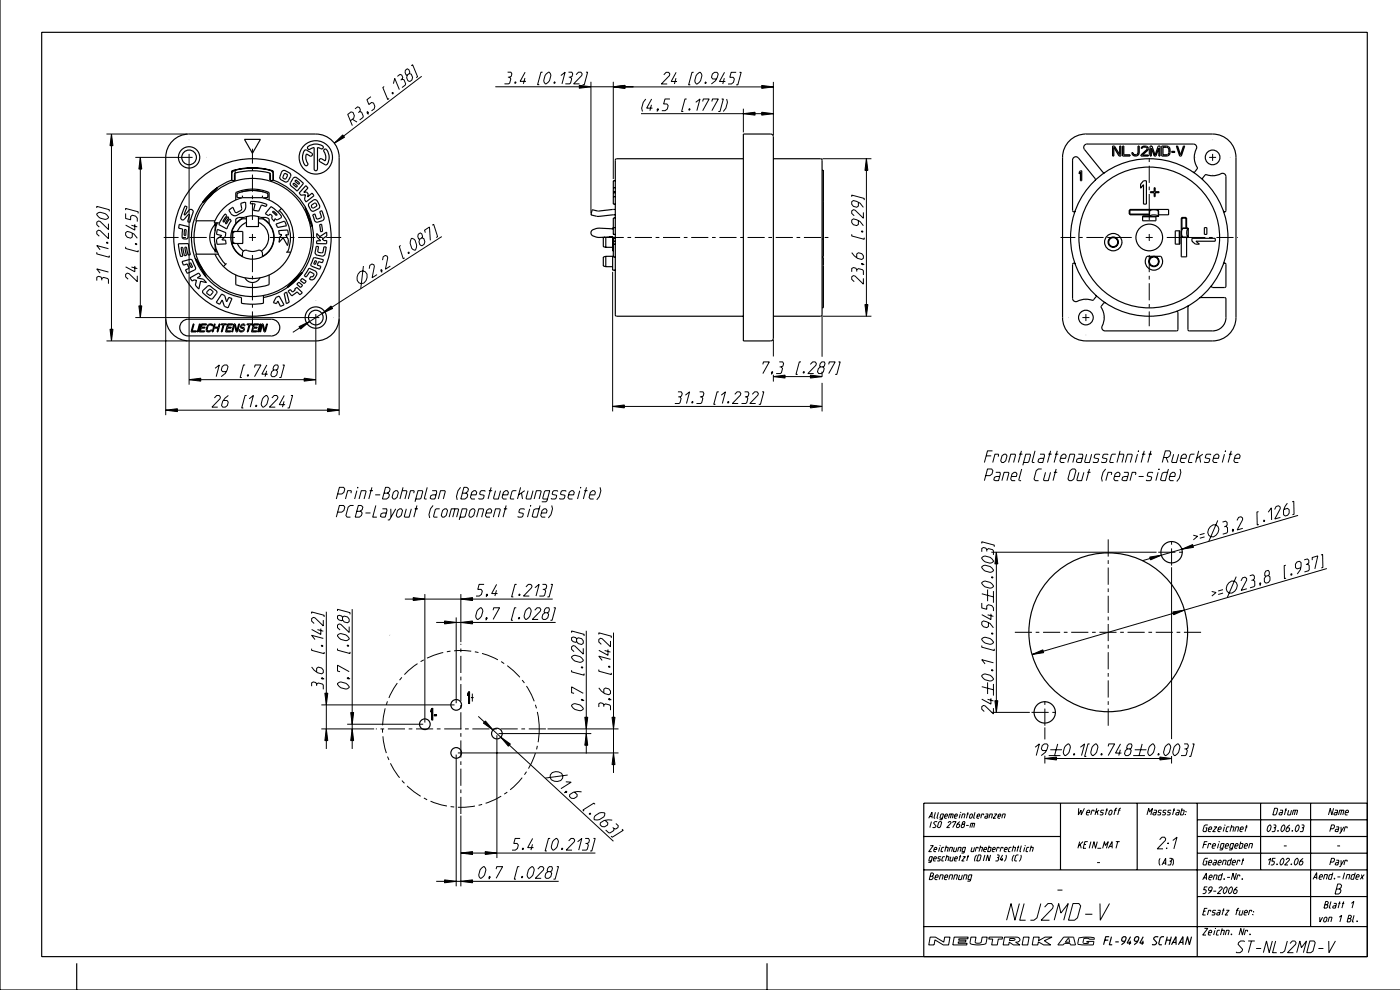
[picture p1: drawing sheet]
<svg xmlns="http://www.w3.org/2000/svg" width="420mm" height="297mm" viewBox="0 0 420 297" stroke-linecap="round" stroke-linejoin="round" font-family="sans-serif">
<g fill="none" stroke="#000" stroke-width=".35">
<path d="M0 0v296.7h419.9M12.5 9.7h397.5v277h-397.5zM52.1 41.9a7 7 0 0 1 4.6-1.7h38a7 7 0 0 1 7 7v48a7 7 0 0 1-7 7h-38a7 7 0 0 1-7-7v-48a7 7 0 0 1 2.4-5.3zM65.2 56.2l-2 2.5-2.5 2M65.3 56.2l-2.5 2-2.1 2.5M65.3 56.2l-4.6 4.5M69.4 54a18.3 18.3 0 0 0-11.9 18.7 18.3 18.3 0 0 0 14.9 16.5v1.7l2.7 .3 2.3-.1 1.6-.2v-2.3M70.4 51.1a1.2 1.2 0 0 0-.9 1.1v1.9h.8v-1.9l.3-.4M70.4 51.1a20 20 0 0 1 11 .1l.4 .6 .1 2.3h-.8l-.1-2.2-1.6-.4-4.4-.3-4.4 .6M70.4 51.1l.2 .7M70.5 53.7l-.2 .1M70.5 51.9v2.3"/>
<path d="M70.7 59.9v-2.2a12.7 12.7 0 0 1 10 0v2.2M71.1 58.3v.9l1.3 .1M71.1 58.1v.1M71.1 58.1h.1M71.2 58l-.1 .1M71.2 57.9v.1M71.3 57.9h-.1M71.3 57.9h.1M71.4 57.9a12.3 12.3 0 0 1 8.6 0M71.4 57.9l-.3 .3M71.4 57.9h-.1M72.7 59.2a12.3 12.3 0 0 0-8.5 7.6h1.4"/>
<path d="M72.7 58.6v.6M72.7 59.2h6M73.3 41.8h4.8l-2.4 4.1zM78.3 57.3l-3.1-.2-2.8 .4M78.7 57.4l.3 .1M78.7 59.2a12.3 12.3 0 0 1 6.4 19.9 12.3 12.3 0 0 1-20.6-2.9M78.7 58.6v.6M80 57.9l.3 .2M80 57.9h.1M80.1 57.9h.1M80.1 57.9l.2 .2M80.3 58.1h.1"/>
<path d="M80.3 58.3v.9l-1.3 .1M80.9 53.7l.2 .1M80.9 51.9v2.1M81.9 54v-2.8a20.9 20.9 0 0 0-12.5 0l.1 2.9M81.9 54a18.3 18.3 0 0 1 12 18.7 18.3 18.3 0 0 1-14.9 16.5M84.5 51.4l.4-.3h.6a1.82 1.82 0 0 1 1.7 1.6l-.7 1.4a1.66 1.66 0 0 1-2.4-.4l-.2-.6zM85.3 52.1l.4-.1 .5 .5-.4 .9-.3 .3-.7-.6zM88 53.3l.9-.1 2.1 1.8-1.9 2.3-2-1.9v-.7zM88.1 54.8l1.1 .9-.3 .4-1.1-.8zM88.7 53.9l1.2 1-.3 .4-1.2-1zM91.3 45l.5-.1 1.6 1a.5 .5 0 0 1 .2 .6 .5 .5 0 0 1-.7 .2l-1-.6a3.4 3.4 0 0 0 .4 3.1l-.2 .4-.4 .1a3.7 3.7 0 0 1-.4-4.7zM91.7 55.6l.7 .8-1.3 1.2h.9l.3 .3 .1 .2-.2 .9 1.4-1.1 .6 .8-2.4 1.8-.5-.7 .3-1.4-1.3 .1-.6-.6z"/>
<path d="M92.3 44a3.7 3.7 0 0 1 4.6 0v.4l-.5 .2-1.2-.4v6.5a.5 .5 0 0 1-.5 .5 .5 .5 0 0 1-.5-.5v-6.5l-1.5 .6-.4-.2zM97.3 44.7h.3a3.4 3.4 0 0 1 .3 4.7l-1.9-.9a.5 .5 0 0 1-.2-.7 .5 .5 0 0 1 .7-.2l1 .6a3.4 3.4 0 0 0-.4-3zM183.9 58.9h.6M183.9 57.7h.6M183.9 57.4h.6M183.9 56.3h.6M184.5 48l.1 46.6 .3 .2h38M184.5 54.2h-.6v7h.6M222.9 40.2h8.2a.8 .8 0 0 1 .8 .8v60.4a.8 .8 0 0 1-.8 .8h-8.2zM222.9 47.6h-38l-.4 .4M231.9 47.6h14.2l.4 .4M246.5 48v46.6l-.4 .2h-14.2"/>
<path d="M246.5 51.1h.4v25.8h-.4M321 41.9a7 7 0 0 1 4.6-1.7h38a7 7 0 0 1 7 7v48a7 7 0 0 1-7 7h-38a7 7 0 0 1-7-7v-48a7 7 0 0 1 2.4-5.3zM324 51.2h.4v3h-.4v-2.5l-.4 .4v-.5zM328.4 54.1v-.6l-5.2-6.4a1 1 0 0 0-1.6 .9v15.1l.4 .4 .4-.3M333.6 43.8h.6l1.5 2.5v-2.5h.4v3h-.5l-1.6-2.6v2.6h-.4zM336.6 43.8h.4v2.6h1.9v.4h-2.3zM341.2 43.8h.4v1.9a1.13 1.13 0 0 1-1.1 1.1 1.13 1.13 0 0 1-1.1-1.1h.3a.76 .76 0 0 0 .8 .7 .76 .76 0 0 0 .7-.7zM342.5 44a1.08 1.08 0 0 1 1.2-.2 1.08 1.08 0 0 1 .6 1.1l-1.7 1.5h1.8v.4h-2.3v-.4l1.8-1.5a.71 .71 0 0 0-.5-.9 .71 .71 0 0 0-.9 .5h-.3zM342.9 54.2h.9v7h-.9v-5.8l-.9 1v-1.2zM344.9 43.8h.5l1 2.6 .9-2.6h.6v3h-.4v-2.4l-.9 2.4h-.5l-.9-2.4v2.4h-.3zM346.1 56.3h.3v1.1h1.2v.3h-1.2v1.2h-.3v-1.2h-1.2v-.3h1.2zM348.4 43.8h1.8a1.82 1.82 0 0 1 .2 2.8l-2 .2z"/>
<path d="M348.7 44.2l1.6 .1 .2 .5-.2 1.4-1.6 .2zM351.4 45.4h.8v.3h-.8zM352.7 43.8h.4l.9 2.6 .9-2.6h.3l-1 3h-.5zM357.8 51.6l.5-.1 .7-1.2a5.6 5.6 0 0 1-.3-5.7 1 1 0 0 0-.8-1.4h-31.9a1 1 0 0 0-.9 .5 1 1 0 0 0 .1 1.1l5.5 6.8 .6 .1M360.7 53.9l-.1-.4 .9-1.1a7.1 7.1 0 0 0 5.1-.5 1 1 0 0 1 1 1v10.2l-.4 .4-.4-.3M53.5 73.1l3-.1 .6 3.3-.7 .1-.5-2.3h-.5l.5 2.4-.6 .2-.5-2.6-.5 .1 .5 2.6-.7 .1zM53.7 67.2l3 .8-.3 3.3-.6 .3-.9-.1a1.75 1.75 0 0 1-.2-1.9l.1-1-1.2-.2zM54.6 78.4l2.8-.6 1.2 2.3v.5l-2.4 1.3-.6-1 1.1-.5-.6-1.3-1.1 .4zM55.3 68.7l.5 .1-.1 1.8-.5-.1zM56.7 78.9l.5-.1 .6 1.2-.5 .2zM56.9 66.6l1-2.9a.72 .72 0 0 0-.3-.9 .72 .72 0 0 0-.9 .2l-1.2 1.4h-.2l.8-2.4-.6-.3-1.3 3.4a.6 .6 0 0 0 .3 .7 .6 .6 0 0 0 .8-.1l1.1-1.4h.4l-.5 2.1 .6 .2M58.5 77.4l3.2 5.6"/>
<path d="M58.5 77.4l1.9 2.6 1.3 2.9M58.9 66.2a17.5 17.5 0 0 0 0 10M64.4 75l.2 .2M64.5 66.2h-5.8a17.7 17.7 0 0 1 27.3-9.4 17.7 17.7 0 0 1 0 28.8 17.7 17.7 0 0 1-27.3-9.4h6.8M64.5 73l.1 2.2M64.5 66.8v.5M64.5 75.1v.6M64.6 67.2a5.6 5.6 0 0 0-.2 7.8M64.6 75.2h.1M64.6 67.2l.3 .3M64.6 67.2l-.1 2.1M64.6 67.1v.1"/>
<path d="M64.6 75.2l.6 .4M64.6 67.1h.1M64.9 74.8l-.3 .4M65 66.8l-.4 .3M65.2 68.7l2.5 1-.1 1.1-1.1 1.1 1.1 .1 .2 1.1-2.7 .1-.2-1.5 1.6-1.1-1.6-.4zM65.2 66.8a11.4 11.4 0 0 0 2.4 12.4M65.2 75.6h.1M67.6 64.1l.4 .5-1.2 1.8 .3 .2 1.2-1.7 .3 .4-1.1 1.6 .4 .2 1-1.5 .4 .5-1.3 2.5-2.4-1.3 .8-1.7zM67.9 78.9l-.9 1M68.6 63l1.2-.9 .8 1.5a1.48 1.48 0 0 0 1.5-.5l.4-.5-.3-1.6 1.4-.4 .1 1.3-.2 .9-.6 .7-.8 .4a2.09 2.09 0 0 1-2.6 .4zM69.5 69.4h3.3v3.6h-3.3M69.6 73l.9 1.9 1 1.1 1.2 .8"/>
<path d="M70.3 69.4l-.5 .2-.2 .6v2.2l.3 .4 .4 .2M70.6 69.4l-.6 .2-.2 .6v2.2l.3 .4 .5 .2M70.7 67v-1.4l.9-.4h1.6a6.5 6.5 0 0 1 5 0h1.6l.9 .4v1.4M71.2 73l.7 1.2 1.1 1M72.4 65.6h1.5M72.5 65.2v.3a6.5 6.5 0 0 0-1.8 9.8 6.5 6.5 0 0 0 10 0 6.5 6.5 0 0 0-1.8-9.8v-.3M72.6 65.6a6.4 6.4 0 0 0-3 3.8M72.7 76.9l.1-1.4 .8-.5a6.4 6.4 0 0 0 4.3 0l.7 .6 .1 1.3M73.9 66.7l-1.4 .8-1.3 1.9M73.9 64.9v3h3.6v-3M75.1 60.4h.4a10.8 10.8 0 0 1 4.6 .9l-.4 .6-1.3-.5-.8 1.9-1.6-.2 .5-2h-1.4zM77.5 65.6h1.5"/>
<path d="M77.5 66.7a4.9 4.9 0 0 1 .9 8.5M78.8 65.6a6.4 6.4 0 0 1-.1 11.2M81.3 61.9l1.8 1.4 1.3 1.5-.2 .5-.9 .5h-.5l-.3-.3-.3 .8-.7-.8 .1-.8-.2-.2-.4-.3-.5 .4-1-.6zM81.7 63.5l.3-.2 1.1 1-.3 .3zM82.7 67.2l2.6-.9 .6 1.4-2.7 .5zM83.5 69.1l2.8-.2 .2 1.5h-.8l.8 1.4-.3 1.8-1.3-2.3-1.2 1.3v-.3a2.23 2.23 0 0 1 .8-1.9l-.8-.2zM83.8 63.1a11.4 11.4 0 0 1 2.4 12.5M84.4 62.5l-.9 .9M85.8 75.6h1.4M91.5 62l2.2 6-1.4-2.9zM92.6 61l1.4-1a1.01 1.01 0 0 1 1.5 .9l.4 .8-.2 .7-1.9 .9a2.04 2.04 0 0 1-1.3-1.7zM93.6 61.4l.8-.5 .6 .6-.2 .4-.9 .4-.5-.5z"/>
<path d="M93.8 64.4l.6-.3 .7 1.5 1-.3 .3-.4-.5-1.5 .6-.3 .7 2.5-.6 .5-1.8 .5-.4-.4zM94 77.3l.4-.1 2.6 .6-.3 .9-1.2-.3-.4 1 1.1 .4-.3 .9-2.7-1.1zM94.5 78.1l.4 .1-.4 1-.4-.1zM94.8 73.8l.7 .1-.2 1.6 1.1 .3 .5-.3 .2-1.5h.7l-.4 2.1-.2 .5-.7 .1-1.8-.5-.2-.6zM95 70l.9 .9 2-1.3 .1 1.1-1.3 .9 .5 .5h.8l-.1 1-3-.1 .1-.8 1.2-.1-1.2-1.1zM95.8 67.3l.6-.1 .3 2.2-.6 .1zM178.9 68.5l-1.1 .3a1.01 1.01 0 0 0-.6 1 1.01 1.01 0 0 0 .6 .9l1.1 .4M178.9 71.1h.1M178.9 68.4l4.7 .2M178.9 68.4v.1M181.4 71.1l-.5 .1v2.7l.8 .2M181.7 76.8l-.8 .2v2.7l.8 .2"/>
<path d="M181.7 71.1v3M181.7 76.8v3.1M181.7 79.9h2M181.7 76.8h2.2M181.7 74.1h2M182.6 71h1.2M183.5 71h.1M183.6 71l-4.7 .1M183.6 68.6h.1M183.6 71h.2M183.6 71h.1M183.6 71l.3 .4"/>
<path d="M183.6 68.5h.2M183.6 68.5h.1M183.7 71.1v4.1h.2M183.7 76.8v4.2h.8M183.8 71l.1 .4M183.8 68.5l-.2 .1M183.9 68.3l-.3 .2M183.9 68.3l-.1 .2M183.9 68.2v.1M183.9 71.4v5.6l.6 .1M183.9 68.2h.1M183.9 73.2h.6"/>
<path d="M183.9 72.3h.6M183.9 71.4h.6M183.9 68.2h.6M184.5 62.8l-5.1 .5-1.8-.5-.4 1.6 2.2 .5 5.1-.5M184.5 65.3l-.6 .1v4.9h.6M246.5 77.2h.4v15h-.4M246.5 71.6h.4M322.4 79.1l-.4-.3-.4 .4v10.2a1 1 0 0 0 1.5 .9 6.9 6.9 0 0 1 4.7-.3l.9-1.1-.2-.4M342.6 65h4M343.9 76.8h4.2a2.6 2.6 0 0 1-.3 3.5 2.6 2.6 0 0 1-3.5 0 2.6 2.6 0 0 1-.4-3.5zM344.6 64.8h-2v1.4h4v-1.3M344.6 63.3v1.5"/>
<path d="M344.6 64.8v.1M344.6 64.9h2.8M344.7 63.3h-.1M344.7 64.8h.1M344.7 63.2v.1M344.7 63.2l1.3-.4 1.3 .4M344.7 63.2v1.6M344.7 63h-6.1v1.2h6M344.8 62.8h-6v1.6h5.8M344.8 62.8v.1M344.8 62.8h2.5M344.8 62.8l-.2 .5"/>
<path d="M347.2 62.8l.2 .5M347.3 62.8h3.1v1.6h-3M347.3 62.8v.1M347.3 62.8h-.1M347.3 63.2v1.6l-.6-.3-.8-.1-1.3 .5M347.3 64.8l.1 .1M347.3 63.2l.1 .1M347.4 64.8v.1M347.4 63.3v1.5M352.4 69.2h1.4v4h-1.4zM353.6 69.2v4M354.2 68.5v2.5"/>
<path d="M354.2 71h.2M354.2 68.5h.2M354.2 71v6h1.6v-5.8M354.2 71l.5 .2M354.7 68.5l-.4 1.3 .4 1.3M354.7 71.1h1.5M354.7 68.5h1.5M354.7 71.1h.1M354.7 68.4l-.5 .1M354.7 71.2h1.6M354.7 68.4h1.6M354.7 68.4h.1"/>
<path d="M355.6 68.4v-3.2h-1.2v3.3M355.8 68.4v-3h-1.6v3.1M356.2 68.5l-.3 1.3 .3 1.3M356.3 71.1v.1M356.3 68.4h.1M356.3 71.2h.1M356.3 68.4v2.8M357.4 71.4h7v.9h-5.8l1 .9h-1.1l-1.1-.9zM361.1 68.2h.8v2.1h-.8zM366.8 79.1l.4-.3 .4 .4v6.8l-.4 .2h-3.5l-.4-.2v-.5M54.4 96.6a2.5 2.5 0 0 1 2-.9h25a2.5 2.5 0 0 1 2.5 2.5 2.5 2.5 0 0 1-2.5 2.5h-25a2.5 2.5 0 0 1-2.3-1.4 2.5 2.5 0 0 1 .3-2.7zM57 83.3l2.6-1.5 .6 .8-1 .7 1.8 .4 .9 1-1.8-.4-.5 2.3-1-1.1 .3-1.5-.7-.1-.6 .3z"/>
<path d="M57.9 97.1h.3l-.6 2.1h1.3l-.1 .3h-1.5zM59.8 97.1h.3l-.7 2.4h-.2zM60.4 97.1h1.5v.3h-1.3l-.2 .6h1.1l-.1 .3h-1.1l-.2 .9h1.3l-.1 .3h-1.5zM60.9 87l1.5-1.3 .5-.1 2 1.6 .1 .6-1.2 1.6-.6 .2-2.3-1.7-.2-.5zM62.3 97.4a.77 .77 0 0 1 .8-.4 .77 .77 0 0 1 .7 .7h-.3a.66 .66 0 0 0-.7-.3 .66 .66 0 0 0-.5 .5l-.2 .8 .1 .4 .6 .1 .7-.3a.81 .81 0 0 1-.9 .6 .81 .81 0 0 1-.7-.8zM62.7 86.8a.84 .84 0 0 1 1.1 .9l-.6 .7a.86 .86 0 0 1-1.1-1zM64.3 97.1h.2l-.2 .9h1.2l.2-.9h.3l-.7 2.4h-.2l.3-1.2h-1.2l-.3 1.2h-.3zM66.3 97.1h1.6v.2h-.7l-.6 2.2h-.2l.5-2.2h-.7zM66.5 88.1l.9 .5 .6 1.9 .6-1.4 1 .4-1.2 2.7-1.1-.4-.7-1.9-.7 1.3-1.1-.6zM68.3 97.1h1.5l-.1 .3h-1.3l-.1 .6h1.1l-.1 .3h-1.1l-.2 .9h1.2v.3h-1.6zM70.1 97.1h.4l.5 2 .6-2h.2l-.6 2.4h-.4l-.5-2.1-.5 2.1h-.3zM70.7 82.4v2.9a15 15 0 0 0 10 0v-2.9"/>
<path d="M72.3 97.4a.63 .63 0 0 1 .6-.4 .63 .63 0 0 1 .6 .6h-.3a.43 .43 0 0 0-.6-.2 .43 .43 0 0 0-.1 .6 .73 .73 0 0 1 .9 .8 .73 .73 0 0 1-.9 .7l-.7-.2-.1-.5h.3a.54 .54 0 0 0 .6 .4 .54 .54 0 0 0 .4-.7l-.1-.1a.62 .62 0 0 1-.7-.2 .62 .62 0 0 1 .1-.8zM73.4 83.3a2.5 2.5 0 0 0 2.3 1.4 2.5 2.5 0 0 0 2.3-1.4M74.1 97.1h1.6l-.1 .2h-.6l-.6 2.2h-.3l.6-2.2h-.7zM76 97.1h1.6l-.1 .3h-1.3l-.2 .6h1.1v.3h-1.1l-.3 .9h1.3l-.1 .3h-1.5zM77.9 97.1h.3l-.7 2.4h-.2zM78.5 97.1h.4l.5 2 .6-2h.2l-.6 2.4h-.4l-.5-2.1-.6 2.1h-.2zM82.8 89.1l.9-.4 1.5 2.7-1.1 .4-.8-1.6-.4 .8-.9-.3zM85.2 88l.7-.5 .8 3.1-.8 .4zM86.1 86.2l4.6-4.6-2.1 2.5zM86.4 87.3l.7-.5 .6 .7 .8-.6-.2-.2 .7-.6 1.7 1.6-.8 .6-.8-.8-1.6 1.2zM89 85.2l.6-.6 1.2 .9-.7 .7zM90.6 83.4l1.2 .9-.6 .7-1.1-.9z"/>
<path d="M90.7 81.6l-2.5 2.1-2 2.5M92.7 80.4l1.7 .7a1.36 1.36 0 0 1-.1 2.3 1.05 1.05 0 0 1-1.5 .2 .83 .83 0 0 1 1-.7l.3-.8-1.2-.7-1.1 1.6-.6-.4zM331.5 90.8l-.6 .1-.7 1.2a5.6 5.6 0 0 1 .3 5.6l-.1 .5a1 1 0 0 0 1 1l21.6-.1 .2-.3v-5.1l-.2-.3-.3-.1M359.8 89.3l7.6-.1 .2 .4v5.6a4 4 0 0 1-4 4h-7l-.3-.2-.1-7 .2-.4M277 250.7h41M318 240.7v20M341 240.7v20M359 245.7h51M359 250.7h51M359 255.7h51M359 240.7v46M378 240.7v20"/>
<path d="M393 240.7v37M410 240.7h-133v46M277 260.7h133M277 277.7h133M359 268.7h51M23 288.7v8M230 288.7v8M331.3 281.7h1M332.6 280.7h-1l-.7 2.4M333.3 280.7l-.7 2.4h.9M334.4 282.3h1.1M337.3 282.1h-.7l-.3-.4 .2-.6 .4-.4h.5l.3 .4-.2 .6-.3 .7-.9 .7"/>
<path d="M339 281.9l-.4 1.2M339 280.7l-1 1.9h1.2M341.1 282.1h-.7l-.3-.4 .2-.6 .4-.4h.6l.2 .4-.2 .6-.3 .7-.9 .7M342.8 281.9l-.3 1.2M342.8 280.7l-1 1.9h1.2M347.3 280.9l-.8-.2-.5 .4-.1 .3 1 1-.1 .4-.5 .3-.8-.1M349 280.7h-.6l-.5 .4-.4 1.7 .2 .3h.7M349.8 281.7h1.2M350 280.7l-.6 2.4M351.2 280.7l-.6 2.4M351.3 283.1l1.3-2.4 .1 2.4M351.7 282.4h.9"/>
<path d="M353.4 283.1l1.3-2.4v2.4M353.8 282.4h.9M357.3 280.7l-.6 2.4-.6-2.4-.7 2.4"/>
<circle cx="56.7" cy="47.2" r="3.2"/>
<circle cx="56.7" cy="47.2" r="2.2"/>
<circle cx="94.7" cy="47.2" r="5"/>
<circle cx="363.6" cy="47.2" r="2.2"/>
<circle cx="75.7" cy="71.2" r="23.6"/>
<circle cx="333.8" cy="72.6" r="2.6"/>
<circle cx="333.8" cy="72.6" r="1.35"/>
<circle cx="333.8" cy="72.6" r="1.55"/>
<circle cx="344.6" cy="71.2" r="23.6"/>
<circle cx="344.6" cy="71.2" r="4"/>
<circle cx="344.6" cy="71.2" r="21.1"/>
<circle cx="346" cy="78.4" r="1.35"/>
<circle cx="346" cy="78.4" r="1.55"/>
<circle cx="94.7" cy="95.2" r="3.2"/>
<circle cx="94.7" cy="95.2" r="2.2"/>
<circle cx="325.6" cy="95.2" r="2.2"/>
<circle cx="351.3" cy="165.5" r="3.2"/>
<circle cx="116.9" cy="190.4" r=".01"/>
<circle cx="332.3" cy="189.5" r="23.8"/>
<circle cx="127.4" cy="217" r="1.6"/>
<circle cx="136.8" cy="211.2" r="1.6"/>
<circle cx="149" cy="219.8" r="1.6"/>
<circle cx="313.3" cy="213.5" r="3.2"/>
<circle cx="136.8" cy="225.6" r="1.6"/>
</g>
<g fill="none" stroke="#000" stroke-width=".3">
<path d="M123.3 19.7l.4-.3 1.5 3.6-.4 .3M105.1 36.2l1-.8 .2-.7-.4-1-.6-.2-1 .8 1.4 3.3M105.7 35.7l1.3 .9M106.5 32.6l.7-.6 .6 .2 .3 .8-.3 .4M107.4 33.8l.4-.4 .6 .2 .5 1.2-.1 .4-1 .8M110.1 33.5l.3 .1-.2 .3zM110.4 33.6v.7M111.2 29l-1.2 .9 .6 1.4 .8-.6 .6 .2 .4 .9-.2 .8-.8 .6M115.2 25.9l-.4 .3 1.5 3.6 .4-.3M117.6 27.8h.3l-.1 .4zM118 25.1l.4-1.6 1.3 3.3M119.2 22.9l.8-.6 .5 .2 .3 .7-.3 .5"/>
<path d="M120.1 24l.4-.3 .6 .2 .5 1.2-.1 .4-1 .7M122.7 22l-.6 .5-.2 .8 .4 .9 .6 .2 .6-.4 .2-.8-.4-1-.6-.2 .2-.4-.3-.7-.5-.3-.6 .5v.6l.3 .8h.3M126.5 22.9l-26.2 20M148.5 26h83.4M152.2 21.6h1l.3 .5-.2 .8-.5 .2M152.3 23.1h.5l.4 .5-.4 1.3-.3 .2h-1.2M154.5 24.5l.2 .2-.3 .3zM157.4 23.4l-.5 1.7M157.5 21.6l-1.5 2.8h1.7M162.7 21.6h-.5l-1 3.8h.5M163.8 22.1l.7-.5h.2l.4 .5a2.7 2.7 0 0 1-1.3 3h-.3l-.3-.5-.2-.5 .4-1.5zM166.3 24.5l.2 .2-.4 .3z"/>
<path d="M168.2 22.6l1.3-1-1 3.5M170.5 21.6h1l.2 .5-.2 .8-.4 .2M170.6 23.1h.5l.3 .5-.3 1.3-.3 .2h-1.3M172.8 22.4l.7-.8h.7l.4 .5-.2 .5-2.4 2.5h1.8M173.7 25.6l3.5 .4-3.5 .4zM175.7 21.6h.5l-1 3.8h-.5M177.2 24.5v39.4M183.9 26l3.5-.4v.9zM183.9 24.5v29.2M192.2 34.1h39.7M193.6 29.7l-.7 1-.5 1.7 .2 1M195.3 31.4l-.4 1.8"/>
<path d="M195.4 29.7l-1.5 2.7h1.8M197.2 32.7h.2l-.3 .3zM197.4 32.8l-.4 .6M199 22.4l.7-.7h.8l.4 .5-.2 .5-2.4 2.5h1.8M200.9 29.7h-1.5l-.4 1.5h1l.4 .5-.3 1-.6 .5h-1M202.7 23.4l-.5 1.8M202.7 21.7l-1.4 2.7h1.7M205.9 29.7h-.5l-1 3.7h.5M206.7 32.6l.2 .1-.3 .3zM208 21.7h-.5l-1 3.7h.5M208.6 30.7l1.3-1-.9 3.5M209.1 22.2l.6-.5h.3l.4 .5a2.7 2.7 0 0 1-1.3 3h-.3l-.5-1 .4-1.5z"/>
<path d="M210.7 30.4l.2-.7h1.7l-1.9 3.5M211.6 24.6l.2 .2-.4 .2zM213.4 30.4l.2-.7h1.8l-1.9 3.5M214.8 23.7h-1.1l-.4-.5 .3-1 .6-.5h.8l.4 .5-.8 2-1.3 1M216.4 29.7h.5l-1 3.7h-.5M217.2 23.4l-.5 1.8M217.2 21.7l-1.4 2.7h1.7M217.9 29.7l.2 1-.4 1.7-.8 1M220.7 21.7h-1.5l-.4 1.5h1l.4 .5-.3 1-.6 .5h-1M221.7 21.7h.5l-1 3.7h-.5M222.9 34.1l3.5-.5v.9zM222.9 32.6v7.1"/>
<path d="M228.4 33.6l3.5 .5-3.5 .4zM228.4 25.6l3.5 .4-3.5 .5zM231.9 24.5v16M31.9 40.2h24.3M33.4 40.2l.5 3.5h-.9zM33.4 40.2v62M40.6 47.2h17.1M42.1 47.2l.4 3.5h-.9zM42.1 47.2v48M56.7 46.1v69.2M100.3 42.9l2.5-2.5 .5 .7zM184.5 48h.1"/>
<path d="M246.5 48h.1M246.6 47.6h14.7M255.4 59v-.5l3.7 1v.5M259.8 47.6l.4 3.5h-.8zM259.8 47.6v47.2M362.6 47.2h2.1M363.6 46.1v2.1M29 64.1l.5-.4a2.69 2.69 0 0 1 3 1.3v.3l-.5 .3a2.69 2.69 0 0 1-3-1.3zM29 75.6v.5l3.8 1v-.5M29 62.3v-.5l3.8 1v.5M31.9 72.6h.3l.2 .3h-.3zM32.5 74.5l-3.5-.9 1 1.3"/>
<path d="M32.5 69.8v1.7l-2.5-2.4-.5-.1-.5 .3v.8l.8 .7M32.5 67v1.8l-2.5-2.4-.5-.2-.5 .4v.7l.8 .7M37.7 64v1.5l1.5 .4v-1l.5-.4 1 .3 .5 .6v1M37.7 74v.5l3.7 1v-.5M37.7 63v-.5l3.7 1v.5M39.4 67.5l1.8 .5M39.7 69.9v1.1l-.5 .4-1-.3-.5-.6v-.8l.5-.3 1 .2 1 .5 1 1.3M40.4 79.7v1.8l-2.7-1.5M40.4 67.2v1.8l-2.7-1.5M40.6 73h.2l.2 .3h-.2zM64.4 75l.2 .2M64.6 67.2l-.2 .1"/>
<path d="M64.9 67.5h.1M64.9 74.8v.1M74.6 71.2h2.1M75.7 70.1v2.1M109 79.7l-.8 6.8M114.7 78l.2-1 .6-.4 .6 .2 .2 .5-.7 3.4 1.4-1M120.2 73.6l-.5 .2 1.2 3.7 .4-.2M122.4 75.6h.3l-.2 .4zM123.3 71.6l.2-.2 .6 .2a2.69 2.69 0 0 1 .5 3.3l-.2 .1-.6-.2a2.69 2.69 0 0 1-.5-3.2zM126.5 71.3l-.6 .4-.3 .7 .3 1 .6 .3 .6-.5 .3-.7-.3-1-.6-.2 .2-.5-.2-.7-.5-.3-.6 .4-.1 .7 .2 .7 .4 .1M127.5 69.7l-.2-.7 1.5-1 .2 4M129.6 67.5l.4-.3 1.2 3.7-.4 .3"/>
<path d="M132.5 70.9l-44.7 28.7M255.4 75.7l.7 1 1 .7 1.3 .4 .5-.4v-.8l-.5-.6-1-.3-.5 .4v1.1M255.4 70.2v.5l3.7 1v-.5M257.4 66.2v1l-.5 .4-1-.3-.5-.6v-.7l.5-.4 1 .3 1 .5 1 1.2M257.4 60.7v1l-.5 .4-1-.3-.5-.6v-.7l.5-.4 1 .3 1 .5 1 1.2M258.3 79h.3l.1 .3zM258.3 69.2h.3l.1 .3h-.2zM258.6 79l.5 .4M258.9 63.6v1.8l-2.5-2.4-.5-.2-.5 .4v.8l.7 .7M343.6 71.2h2.1M344.6 70.1v2.1M344.8 62.8h2.5"/>
<path d="M30.5 84v-.5l.5-.4 1.3 .4 .2 .3v1.2M30.5 83.5l-.2-.5-.8-.2-.5 .3v1M32.5 81.5l-3.5-.9 1 1.3M33 98.7h.9l-.5 3.5zM39.4 80l1.8 .5M40.6 95.2h55.1M41.2 82.7v1.7l-2.5-2.4-.5-.1-.5 .3v.8l.7 .7M41.6 91.7h.9l-.4 3.5zM49.7 95.7v28.7M89.7 97.9l3.1-1.5-2.7 2.2zM94.7 94.1v21.2M96.6 94l2.7-2.3 .4 .8z"/>
<path d="M101.7 95.7v28.7M108 81.4l.9-.2 .6 .2a2.14 2.14 0 0 1-1.2 3.6l-.7-.3a2.3 2.3 0 0 1 .4-3.3zM110.7 80.5l.2-1 .6-.4 .6 .2 .2 .5-.7 3.4 1.5-.9M114.3 80.8l.2 .2-.2 .3zM114.5 81v.7M183.7 81.5v41.8M246.5 94.9v12M246.6 94.8h14.7M256.9 81.4v-.5l.5-.4 1.2 .3 .3 .3v1.3M256.9 80.9l-.3-.5-.7-.2-.5 .3v1M258.9 83.4v1.7l-2.5-2.4-.5-.1-.5 .4v.7l.7 .7M259.4 91.3h.8l-.4 3.5z"/>
<path d="M324.6 95.2h2.1M325.6 94.1v2.1M31.9 102.2h24.3M56.7 113.8l3.5-.5v.9zM56.7 113.8h38M64.3 119.3l.7-.8h.7l.4 .5-.1 .5-2.5 2.5h1.8M64.5 110.4l1.3-1-1 3.5M67.8 111.4h-1.1l-.3-.5 .2-1 .7-.5h.7l.4 .5-.8 2-1.3 1M68.5 118.5l-1 .8-.7 1-.4 1.2 .4 .5h.7l.7-.5 .2-1-.3-.5h-1.1M73.5 109.4h-.5l-1 3.7h.5M74 118.5h-.5l-1 3.8h.5M74.3 112.3l.2 .2-.3 .2z"/>
<path d="M74.7 119.5l1.3-1-1 3.5M76.3 110.1l.2-.7h1.8l-2 3.5M79.1 119l.6-.5h.3l.3 .5a2.69 2.69 0 0 1-1.3 3h-.2l-.4-.5-.1-.5 .4-1.5zM80 111.1l-.5 1.8M80 109.4l-1.5 2.7h1.8M81.5 119.3l.7-.8h.8l.3 .5-.1 .5-2.4 2.5h1.7M82.1 110.9l-.3-.3 .2-.7 .5-.5h.8l.2 .5-.2 .7-.4 .3 .3 .5-.2 1-.7 .5h-.7l-.4-.5 .3-1 .6-.5h.8M84.8 109.4h.5l-1 3.7h-.5M85.2 118.5l-1.5 2.8h1.8M87.2 118.5h.5l-1 3.8h-.5M91.2 113.3l3.5 .5-3.5 .4zM203.3 117.4h1l.3 .5-.2 .8-.5 .2"/>
<path d="M203.4 118.9h.5l.3 .5-.3 1.3-.3 .2h-1.3M205.5 118.4l1.3-1-1 3.5M209.8 117.4h1l.3 .5-.2 .8-.5 .2M209.9 118.9h.5l.4 .5-.4 1.3-.3 .2h-1.3M215.5 117.4h-.5l-1 3.8h.5M216.3 118.4l1.2-1-.9 3.5M220.3 118.2l.7-.8h.8l.4 .5-.2 .5-2.4 2.5h1.7M223.3 117.4h1l.3 .5-.2 .8-.5 .2M223.4 118.9h.5l.3 .5-.3 1.3-.3 .2h-1.3M225.6 118.2l.7-.8h.7l.4 .5-.1 .5-2.5 2.5h1.8M228.5 117.4h.5l-1 3.8h-.5M228.7 109.2l.2-.7h1.8l-2 3.5"/>
<path d="M231.5 111.5h.2l-.3 .3zM231.7 111.6l-.4 .6M231.9 112.9l3.5-.5v.9zM231.9 112.9h14.6M231.9 101.9v4.9M231.9 112.3v2.1M233.7 108.5h1l.3 .5-.2 .7-.5 .3M233.8 110h.5l.4 .5-.4 1.2-.3 .3h-1.3M240.2 108.5h-.5l-1 3.7h.5M241 111.4l.2 .2-.3 .2zM243 109.2l.7-.7h.7l.4 .5-.1 .5-2.5 2.5h1.8M243 112.4l3.5 .5-3.5 .4z"/>
<path d="M246 110l-.2-.3 .2-.7 .4-.5h.8l.2 .5-.2 .7-.4 .3 .4 .5-.3 1-.7 .5h-.7l-.4-.5 .3-1 .6-.5h.8M246.5 111.4v1.5M246.5 114.7v8.6M248.5 109.2l.2-.7h1.7l-1.9 3.5M251.4 108.5h.5l-1 3.7h-.5M49.7 122.9l3.5-.4v.9zM49.7 122.9h52M76.8 121.4l.2 .3-.3 .2zM85.2 120.3l-.5 1.7M98.2 122.5l3.5 .4-3.5 .5zM183.7 121.8l3.5-.4v.8zM183.7 121.8h62.8"/>
<path d="M207.6 120.3l.2 .2-.3 .3zM218.3 120.3l.2 .3-.3 .2zM243 121.4l3.5 .4-3.5 .4zM295.7 136.6h1.5M297.6 135.1h-1.5l-.9 3.5M299.3 136.9v-.8h-1l-.6 2.5M300.5 136.6l.6-.5h.5l.4 .5-.4 1.5-.7 .5h-.5l-.3-.5zM302.4 138.6l.7-2.5h1.2l.2 .3-.6 2.2M305.6 136.1h1M306.3 135.1l-1 3.5M306.9 138.6h1.3l.3-.2 .5-2-.2-.3h-1.2l-.9 3.3M310.4 135.1l-.9 3.3 .2 .2h.5"/>
<path d="M311.8 136.1h1.3l.1 .5-.5 2h-1l-.5-.2 .2-.8 .6-.2h1M314.3 136.1h1M315 135.1l-.9 3.5M316.3 136.1h1M317 135.1l-.9 3.5M318 137.4h1.5l.2-.8-.4-.5h-.5l-.6 .5-.4 1.5 .4 .5h1M320.2 138.6l.6-2.5h1.3l.2 .3-.6 2.2M323.3 136.1h1.3l.1 .5-.5 2h-1l-.5-.2 .2-.8 .6-.2h1M325.8 136.1l-.6 2.3 .2 .2h1.3l.6-2.5M329.8 136.4l-.2-.3h-1l-.3 .3-.2 .7 1.3 .5-.2 .8-.3 .2h-1l-.2-.2M332.3 136.4l-.2-.3h-1l-.3 .3-.2 .7 1.3 .5-.2 .8-.3 .2h-1l-.2-.2M334.6 136.1h-1l-.3 .3-.6 2 .2 .2h1"/>
<path d="M335.6 136.1h1.2l.2 .3-.6 2.2M335.9 135.1l-1 3.5M337.4 138.6l.7-2.5h1.2l.2 .3-.6 2.2M341.1 136.1l-.7 2.5M341.4 135.1l-.1 .3zM342.4 136.1h1M343.1 135.1l-.9 3.5M344.4 136.1h1M345.1 135.1l-.9 3.5M348.9 137.1h1.3l.6-.5 .3-1-.4-.5h-1.3l-.9 3.5M349.7 137.1l.6 1.5M351.9 136.1l-.6 2.3 .2 .2h1.3l.6-2.5"/>
<path d="M354.1 137.4h1.5l.2-.8-.4-.5h-.5l-.6 .5-.4 1.5 .4 .5h1M358.2 136.1h-1l-.3 .3-.6 2 .2 .2h1M359.4 135.1l-.9 3.5M359.7 136.9l.3 1.7M360.7 136.1l-1.9 1.3M363.1 136.4l-.2-.3h-1l-.3 .3-.2 .7 1.4 .5-.2 .8-.3 .2h-1l-.2-.2M363.8 137.4h1.5l.2-.8-.3-.5h-.5l-.7 .5-.4 1.5 .4 .5h1M367.2 136.1l-.7 2.5M367.4 135.1v.3zM368.5 136.1h1M369.2 135.1l-.9 3.5M370.2 137.4h1.5l.2-.8-.4-.5h-.5l-.6 .5-.4 1.5 .3 .5h1"/>
<path d="M101.2 148h1.3l.6-.5 .3-1-.4-.5h-1.2l-1 3.5M101.2 153.5h1.3l.6-.5 .3-1-.4-.5h-1.2l-1 3.5M105.2 147.8l.1-.8h-1l-.7 2.5M106 151.5h-1l-.6 .5-.7 2.5 .4 .5h1M107 153.2h1l.6-.5 .2-.7-.6-.5h-.8l-.9 3.5h1.3l.6-.5 .2-.8-.4-.5h-.2M107 147l-.7 2.5M107.3 146l-.1 .3zM107.7 149.5l.6-2.5h1.3l.2 .3-.6 2.2M109.6 153.7h1.5M110.8 147h1M111.5 146l-.9 3.5M112.5 148.3h1.5"/>
<path d="M112.7 151.5l-.9 3.5h1.2M114.7 152.5h1.2l.1 .5-.5 2h-1l-.4-.3 .2-.7 .5-.3h1M115.1 147.8h1l.7-.5 .2-.8-.4-.4-1-.1-.9 3.5h1.2l.7-.5 .2-.7-.4-.5h-.3M117.2 152.5l.1 2.5M118 147.5l.6-.5h.5l.4 .5-.4 1.5-.7 .5h-.5l-.3-.5zM118.7 152.5l-1.9 3.3h-.5M119.2 153l.6-.5h.5l.4 .5-.4 1.5-.6 .5h-.5l-.4-.5zM120.6 147h1.2l.2 .3-.6 2.2M120.9 146l-1 3.5M121.8 152.5l-.6 2.2 .2 .3h1.3l.6-2.5M124.1 147.8v-.8h-1l-.7 2.5M124.3 152.5h1"/>
<path d="M124.7 149.5h1.2l.3-.2 .6-2-.2-.3h-1.3l-.9 3.4M125 151.5l-.9 3.5M128.1 146l-.9 3.3 .2 .2h.5M129.6 147h1.2l.2 .5-.6 2h-1l-.4-.2 .2-.8 .6-.2h1M129.9 151.5l-.8 1-.5 1.7 .3 1M131.4 149.5l.7-2.5h1.2l.2 .3-.6 2.2M131.8 152.5h-1l-.3 .2-.5 2 .2 .3h1M132.7 153l.6-.5h.5l.4 .5-.4 1.5-.6 .5h-.5l-.4-.5zM134.7 155l.6-2.5h2l.2 .2-.6 2.3M136.4 152.5l-.6 2.5M137.9 155h1.3l.3-.3 .5-2-.2-.2h-1.2l-.9 3.3M138.1 146l-.8 1-.4 1.8 .2 1"/>
<path d="M138.6 147.8h1l.7-.5 .2-.8-.4-.4-1-.1-.9 3.5h1.2l.7-.5 .2-.7-.4-.5h-.3M141 153l.6-.5h.5l.4 .5-.4 1.5-.7 .5h-.5l-.3-.5zM141.3 148.3h1.5l.2-.8-.4-.5h-.5l-.6 .5-.4 1.5 .3 .5h1M142.9 155l.7-2.5h1.2l.2 .2-.6 2.3M145.5 147.3l-.2-.3h-1l-.3 .3-.2 .7 1.4 .5-.2 .8-.3 .2h-1l-.2-.2M145.8 153.7h1.5l.2-.7-.4-.5h-.5l-.6 .5-.4 1.5 .3 .5h1M146.6 147h1M147.3 146l-1 3.5M147.9 155l.7-2.5h1.2l.2 .2-.6 2.3M148.6 147l-.6 2.3 .2 .2h1.2l.7-2.5M150.8 148.3h1.5l.2-.8-.4-.5h-.5l-.6 .5-.4 1.5 .3 .5h1M151.1 152.5h1"/>
<path d="M151.8 151.5l-1 3.5M154.8 147h-1l-.3 .3-.5 2 .2 .2h1M156.1 146l-.9 3.5M156.4 147.8l.3 1.7M157.3 152.7l-.2-.2h-1l-.3 .2-.2 .8 1.3 .5-.2 .7-.3 .3h-1l-.2-.3M157.3 147l-1.8 1.3M158.3 147l-.6 2.3 .2 .2h1.3l.6-2.5M158.8 152.5l-.6 2.5M159.1 151.5l-.1 .2zM160.2 149.5l.6-2.5h1.3l.2 .3-.6 2.2M161.9 151.5l-.9 3.5h-1l-.4-.3 .5-2 .6-.2h1M162.3 153.7h1.5l.2-.7-.3-.5h-.5l-.7 .5-.4 1.5 .4 .5h1"/>
<path d="M164.2 149.5h-1.3l-.2-.2 .6-2 .3-.3h1.2l-.8 3-.3 .4h-1.3M165.4 151.5l.3 1-.5 1.7-.8 1M167.3 147.3l-.2-.3h-1l-.3 .3-.2 .7 1.3 .5-.2 .8-.3 .2h-1l-.2-.2M169.8 147.3l-.2-.3h-1l-.3 .3-.2 .7 1.3 .5-.2 .8-.3 .2h-1l-.2-.2M170.5 148.3h1.5l.2-.8-.4-.5h-.5l-.6 .5-.4 1.5 .4 .5h1M173.8 147l-.6 2.5M174.1 146l-.1 .3zM175.2 147h1M175.9 146l-1 3.5M176.8 148.3h1.5l.2-.8-.3-.5h-.5l-.7 .5-.4 1.5 .4 .5h1M179.9 146l.3 1-.5 1.8-.8 1M295.6 142.5h1.2l.7-.5 .2-1-.3-.5h-1.3l-.9 3.5"/>
<path d="M298.6 141.5h1.2l.2 .5-.6 2h-1l-.4-.2 .2-.8 .6-.2h1M300.4 144l.7-2.5h1.2l.2 .3-.6 2.2M303.3 142.8h1.5l.2-.8-.4-.5h-.5l-.6 .5-.4 1.5 .3 .5h1M306.4 140.5l-.9 3.3 .2 .2h.5M312.4 140.5h-1l-.7 .5-.6 2.5 .3 .5h1M313.5 141.5l-.6 2.3 .2 .2h1.2l.7-2.5M316 141.5h1M316.7 140.5l-.9 3.5M320.9 141l.6-.5h.8l.3 .5-.6 2.5-.7 .5h-.7l-.4-.5zM323.5 141.5l-.6 2.3 .2 .2h1.2l.7-2.5M326 141.5h1M326.7 140.5l-.9 3.5"/>
<path d="M331.5 140.5l-.7 1-.5 1.8 .2 1M333.2 142.3l.1-.8h-1l-.7 2.5M334.2 142.8h1.5l.2-.8-.4-.5h-.5l-.6 .5-.4 1.5 .3 .5h1M337 141.5h1.3l.1 .5-.6 2h-1l-.4-.2 .2-.8 .6-.2h1M340.5 142.3v-.8h-1l-.7 2.5M341.4 142.8h1.5M345.7 141.8l-.2-.3h-1l-.3 .3-.2 .7 1.4 .5-.2 .8-.4 .2h-1l-.1-.2M347.3 141.5l-.7 2.5M347.5 140.5v.3zM350.4 140.5l-1 3.5h-1l-.4-.2 .5-2 .6-.3h1M350.8 142.8h1.5l.2-.8-.4-.5h-.5l-.6 .5-.4 1.5 .3 .5h1M353.9 140.5l.2 1-.5 1.8-.7 1"/>
<path d="M361.2 159.9l-1.5 .4M363 157.8l.8-.5h.8l.6 .5a2.14 2.14 0 0 1-2.2 3l-.6-.4-.3-.8 .3-1zM365.2 156l-2.7 6.2M366.6 156.5l.9-.3 .5 .4v.8l-.4 .3M367.1 157.9l.5-.2 .5 .4v1.3l-.2 .3-1.2 .4M369.7 158.6l.2 .2-.3 .2zM369.9 158.8l-.3 .7M370.9 156l.5-.9 .7-.2 .5 .3v.5l-1.6 3.1 1.7-.5M377.4 153.3l-.5 .2 .1 3.8 .5-.1M379 155.9l.2 .1-.2 .3zM380.3 153.5l.9-1.3 .1 3.6M382.2 152.7l.5-.9 .7-.2 .5 .3v.6l-1.6 3 1.6-.4"/>
<path d="M386 150.8l-.7 1-.4 1.2v1.3l.5 .3 .7-.2 .5-.6v-1.1l-.5-.3-1.1 .3M387.5 150.4l.5-.2v3.9l-.4 .2M389.2 154.5l-46.7 13.6M121.4 179.5h44.3M123.9 179.1l3.5 .4-3.5 .5zM127.4 178v38.5M138.2 179.5l3.5-.4v.9zM138.2 178v14.4M145.2 175.1h-1.5l-.4 1.5h1l.3 .5-.2 1-.7 .5h-1M145.9 178.1l.2-.1 .1 .3-.3 .2zM146.2 178.3l-.5 .6M148.9 176.9l-.5 1.7"/>
<path d="M148.9 175.1l-1.5 2.8h1.8M154.9 175.1h-.5l-1 3.8h.5M155.7 178l.2 .3-.3 .2zM157.7 175.9l.7-.8h.8l.3 .5-.1 .5-2.4 2.5h1.7M160.4 176.1l1.3-1-1 3.5M162.7 175.1h1l.3 .5-.2 .8-.5 .2M162.8 176.6h.5l.3 .5-.3 1.3-.3 .2h-1.3M165.2 175.1h.5l-1 3.8h-.5M294.4 174.6l.5-.4a2.69 2.69 0 0 1 3 1.3v.3l-.5 .4a2.7 2.7 0 0 1-3-1.3zM294.4 169.9l.5-.4a2.69 2.69 0 0 1 3 1.3v.2l-.5 .4a2.7 2.7 0 0 1-3-1.3zM294.4 167.1l.5-.4a2.69 2.69 0 0 1 3 1.3v.3l-.5 .4a2.7 2.7 0 0 1-3-1.3zM294.4 162.9v-.5l3.7 1v.5"/>
<path d="M294.4 177.9l3.5 1M295.9 165.3v-.5l.5-.4 1.2 .3 .3 .3v1.3M295.9 164.8l-.3-.5-.7-.2-.5 .3v1M296.1 176.7v3.5M297.3 165.5h49.5M297.3 172.9h.3l.1 .3h-.2zM297.9 177.1v3.5M298.8 165.5l.4 3.5h-.9zM298.8 165.5v48M344.8 166.9l3.4-.5-3.2 1.4zM351.3 170v51.5M354.4 164.6l3.2-1.4 .3 .8z"/>
<path d="M357.8 160.4l1.3 .3-1.3 1.1M361.2 160.9l-1.4 .4M363.3 177.3l1.3 .3-1.2 1M366.7 176.7l-1.4 .4M366.7 177.7l-1.4 .5M368.5 174.7l.8-.6 .9 .1 .5 .4a2.13 2.13 0 0 1-2.1 3.1l-.6-.5-.3-.8 .2-1zM370.7 172.8l-2.7 6.3M372.1 174.1l.5-.9 .7-.2 .5 .3v.6l-1.6 3 1.7-.5M374.8 172.5l.9-.2 .4 .4v.7l-.3 .4M375.3 173.9l.5-.1 .4 .4 .1 1.3-.3 .3-1.2 .4M377.9 174.7l.1 .2-.2 .2zM378 174.9l-.2 .7"/>
<path d="M380.3 172.5l-.7 .2-.5 .6v1.1l.5 .4 .8-.2 .4-.7v-1l-.5-.4 .3-.4v-.7l-.3-.5-.7 .2-.3 .6v.8l.3 .2M385.6 169.4l-.5 .1 .1 3.9 .4-.1M387.1 172l.3 .2-.2 .2zM390 170.2l-1 .3-.5-.4v-1l.4-.7 .7-.2 .5 .4-.2 2.1-.9 1.3M391.1 167.8l.9-.3 .5 .4v.8l-.4 .4M391.6 169.2l.5-.1 .5 .3v1.3l-.2 .4-1.2 .3M393.5 167.9v-.8l1.7-.5-.9 3.9M396.1 166.3l.5-.1 .1 3.9-.5 .1M397.9 170.4l-88.4 25.7M93.4 199.9l.8 .9 1 .8 1.2 .3 .5-.3v-.8l-.5-.6-1-.3-.5 .4v1.1M93.4 194.4v.5l3.8 1v-.5M93.4 183.9v-.5l3.8 1v.5"/>
<path d="M95.2 188.7l1.7 .5M96.2 188.4v1.7l-2.8-1.5M96.4 193.4h.2l.2 .3h-.3zM96.9 191.3l-3.5-.9 1 1.3M96.9 185.8v1.8l-2.5-2.4-.5-.2-.5 .4v.7l.8 .7M97.9 183.3v41.1M101.2 190.3l.5-.3a2.69 2.69 0 0 1 3 1.3v.2l-.5 .4a2.7 2.7 0 0 1-3-1.3zM101.2 194.3v.5l3.8 1.1v-.5M101.2 183.1v-.5l3.8 1v.5M102.7 185v.7l.5 .7 1 .2 .5-.3v-.8l-.5-.6-1-.3-.5 .4-.2-.4-.8-.2-.5 .2v.7l.5 .5 .8 .2 .2-.3M104.1 193.4h.3l.1 .3h-.2zM104.7 187.8v1.7l-2.5-2.4-.5-.1-.5 .3v.8l.8 .7"/>
<path d="M105.6 182.5v41.9M130.8 186.5h35.8M133.3 186.1l3.5 .4-3.5 .5zM136.8 185v25.7M138.2 186.5l3.5-.4v.9zM143.4 182.6l.7-.5h.2l.4 .5a2.69 2.69 0 0 1-1.3 3h-.3l-.5-1 .4-1.5zM145.8 185.1l.3 .1-.4 .3zM146 185.3l-.4 .6M147.9 182.9l.2-.8h1.7l-1.9 3.5M154.8 182.1h-.5l-1 3.8h.5M155.6 185l.2 .3-.3 .2zM157.9 182.6l.7-.5h.2l.4 .5a2.69 2.69 0 0 1-1.3 3h-.3l-.3-.5-.2-.5 .4-1.5z"/>
<path d="M160.4 182.9l.7-.8h.7l.4 .5-.2 .5-2.4 2.5h1.8M163.4 183.6l-.3-.2 .2-.8 .5-.5h.8l.2 .5-.2 .8-.4 .2 .3 .5-.2 1-.7 .5h-.7l-.4-.5 .3-1 .6-.5h.8M166.1 182.1h.5l-1 3.8h-.5M171.4 196.8l.5-.3a2.69 2.69 0 0 1 3 1.3v.2l-.5 .4a2.69 2.69 0 0 1-3-1.3zM171.4 189.6v-.5l3.7 1v.5M172.9 191.5v.7l.5 .7 1 .2 .5-.3v-.8l-.5-.6-1-.3-.5 .4-.3-.4-.7-.2-.5 .2v.7l.5 .5 .7 .2 .3-.3M174.3 199.9h.3l.1 .3h-.2zM174.9 194.3v1.7l-2.5-2.4-.5-.1-.5 .3v.8l.7 .7M175.8 189v36.8M179.6 190.1v-.5l3.7 1v.5M181.3 194.9l1.8 .5M182.3 194.6v1.8l-2.7-1.5"/>
<path d="M182.5 199.7h.2l.2 .3h-.3zM183.1 197.6l-3.5-1 1 1.3M183.1 192.1v1.7l-2.5-2.4-.5-.1-.5 .3v.8l.7 .7M184 189.6v42M294.4 193.4v.5l3.7 1v-.5M294.4 191.4l.5-.3a2.69 2.69 0 0 1 3 1.3v.2l-.5 .4a2.7 2.7 0 0 1-3-1.3zM294.4 180.7v1.5l1.5 .4v-1l.5-.4 1 .3 .5 .6v1M296.1 184.2l1.8 .5M296.4 186.6v1.1l-.5 .4-1-.3-.5-.6v-.8l.5-.3 1 .2 1 .6 1 1.2M297.1 183.9v1.8l-2.7-1.5M297.3 189.7h.3l.1 .3h-.2zM297.9 198.6l-3.5-.9 1 1.3"/>
<path d="M309.5 196.1l3.2-1.3 .3 .8zM351.7 183.4l3.5-.6-3.3 1.4zM94.9 205.5v-.5l.5-.3 1.3 .3 .2 .3v1.3M94.9 205l-.2-.4-.8-.2-.5 .2v1M96.4 218.4h15.8M96.4 211.2h39.9M96.4 203.2h.2l.2 .2zM96.6 203.2l.6 .4M97.4 207.7h.9l-.4 3.5zM97.9 218.4l.4 3.5h-.9zM101.2 204.8l.5-.3a2.7 2.7 0 0 1 3 1.3v.2l-.5 .4a2.69 2.69 0 0 1-3-1.3zM104.1 217h22.8"/>
<path d="M104.1 203.1h.3l.1 .3zM104.4 203.1l.6 .4M104.7 201.3l-3.5-2v1.8l.8 .2M105.2 213.5h.8l-.4 3.5zM105.6 218.4l.4 3.5h-.8zM129.5 212.3h.3l-.6 1.1v-.6zM129.5 212.3h.3v3.5h-.3zM130.2 214.2h.7v.3h-.7zM140.5 207.3h.3l-.6 1.2v-.6zM140.5 207.3h.3v3.5h-.3zM141.2 209.1h.8M141.6 207.9v2.3"/>
<path d="M143.4 214.7l40.5 37.4M145.5 216.1l2.3 2.7-2.8-2.1zM149.5 219.8h27.8M164.2 218.4h21.3M171.4 211.3l.5-.3a2.69 2.69 0 0 1 3 1.3v.2l-.5 .4a2.69 2.69 0 0 1-3-1.3zM171.4 200.8v.5l3.7 1v-.5M174.3 209.6h.3l.1 .3zM174.6 209.6l.5 .4M174.9 207.8l-3.5-2v1.8l.7 .2M175.4 214.9h.8l-.4 3.5zM175.8 219.8l.4 3.5h-.8zM179.6 206.1l.7 1 1 .8 1.3 .3 .5-.4v-.7l-.5-.7-1-.2-.5 .3v1.1"/>
<path d="M179.6 200.6v.5l3.7 1v-.5M181.1 211.8v-.5l.5-.4 1.2 .4 .3 .3v1.2M181.1 211.3l-.3-.5-.7-.2-.5 .3v1M182.5 209.4h.2l.2 .3zM182.7 209.4l.6 .4M183.5 214.9h.9l-.4 3.5zM294.4 202.4l.5-.3a2.69 2.69 0 0 1 3 1.3v.2l-.5 .4a2.7 2.7 0 0 1-3-1.3zM294.4 205.8l3.5 .9M296.1 209.6l1.8 .4M296.1 204.5v3.5M297.1 209.3v1.7l-2.7-1.5M297.3 213.5h11.5"/>
<path d="M297.3 200.7h.3l.1 .3h-.2zM297.9 212.2v1.8l-2.5-2.5-.5-.1-.5 .4v.7l.7 .7M297.9 205v3.5M298.3 210h.9l-.4 3.5zM313.3 218v3.6M136.8 226.1v39.5M137.3 225.6h48.2M149 220.3v36.8M150.2 220.9l2.8 2.1-.6 .6zM165.6 231.5a2.22 2.22 0 0 1 3.2 1l-.1 .7a2.14 2.14 0 0 1-3.8-.3l.1-.7zM169.5 237.2h.5l-.2 .2zM169.7 234.3l1.6 .1-3.1 1.9"/>
<path d="M169.8 237.4l-.6 .2M170.2 232.3l-6.7 .9M174.4 237.3l-1.2-.1-1.3 .2-1.1 .7v.6l.5 .5 .8 .1 .9-.6 .1-.6-.8-.7M184 225.6l.4 3.5h-.9zM310.4 223.9l1.3-1-1 3.5M313.3 227.3l3.5-.4v.8zM313.3 227.3h38M313.3 226.5v2.3M313.7 224.9h-1.1l-.3-.5 .2-1 .7-.5h.7l.4 .5-.8 2-1.3 1M314.5 226.4h3.5M314.9 224.7h3.5M317.2 222.9l-1 3.5"/>
<path d="M319.6 223.4l.6-.5h.3l.4 .5a2.7 2.7 0 0 1-1.3 3h-.3l-.4-.5-.1-.5 .4-1.5zM322 225.9l.2 .1-.3 .3zM324 223.9l1.2-1-.9 3.5M326.7 222.9h-.5l-1 3.8h.5M327.9 223.4l.6-.5h.2l.4 .5a2.7 2.7 0 0 1-1.3 3h-.2l-.4-.5-.1-.5 .4-1.5zM330.3 225.9l.2 .1-.3 .3zM332.3 223.7l.2-.8h1.7l-1.9 3.5M335.9 224.7l-.4 1.7M336 222.9l-1.5 2.8h1.8M338.1 224.4l-.3-.2 .2-.8 .5-.5h.7l.2 .5-.2 .8-.4 .2 .4 .5-.3 1-.6 .5h-.7l-.4-.5 .3-1 .6-.5h.7M339.8 226.4h3.5M340.3 224.7h3.5"/>
<path d="M342.5 222.9l-.9 3.5M344.9 223.4l.7-.5h.2l.4 .5a2.69 2.69 0 0 1-1.3 3h-.3l-.3-.5-.1-.5 .4-1.5zM347.4 225.9l.2 .1-.3 .3zM347.8 226.9l3.5 .4-3.5 .4zM349.7 223.4l.6-.5h.3l.3 .5a2.69 2.69 0 0 1-1.3 3h-.2l-.4-.5-.1-.5 .4-1.5zM351.3 226.6v2.2M352.4 223.4l.7-.5h.2l.4 .5a2.7 2.7 0 0 1-1.3 3h-.3l-.4-1 .4-1.5zM355.1 222.9h1l.3 .5-.2 .8-.5 .2M355.2 224.4h.5l.3 .5-.3 1.3-.3 .2h-1.3M357.6 222.9h.5l-1 3.8h-.5M138.2 255.6l3.5-.4v.9zM138.2 255.6h40.3"/>
<path d="M138.2 244.4v21.2M145.5 255.2l3.5 .4-3.5 .5zM155.7 259.7h-.5l-1 3.8h.5M156 251.3h-1.5l-.4 1.5h1l.3 .5-.2 1-.7 .5h-1M156.8 254.2l.2 .2-.3 .2zM159.7 253l-.5 1.8M159.7 251.3l-1.5 2.7h1.8M165 251.3h-.5l-1 3.7h.5M166.1 251.8l.6-.5h.3l.3 .5a2.69 2.69 0 0 1-1.3 3h-.2l-.5-1 .4-1.5zM167 259.7h.5l-1 3.8h-.5M168.5 254.2l.2 .2-.3 .2zM170.5 252l.7-.7h.8l.3 .5-.1 .5-2.4 2.5h1.7"/>
<path d="M173.2 252.3l1.3-1-1 3.5M175.5 251.3h1l.3 .5-.2 .7-.5 .3M175.6 252.8h.5l.3 .5-.3 1.2-.3 .3h-1.3M176.8 243.8h.4l-.4 .3zM178 251.3h.5l-1 3.7h-.5M178.4 241l-.3-.3-3.3 2.1 .4 .3M178.4 244.4l1.4-.8 .6-.1 .8 .1 .2 .1-.1 .7a2.69 2.69 0 0 1-3 1.3l-.2-.2zM183.6 245.8l-1.2-.1-1.3 .2-1.1 .7v.6l.5 .5 .8 .1 .9-.6 .1-.6-.8-.7M183.7 248l.4 .3-.1 .6-1.1 .7h-.4l-.9-.9M184.7 246.8l.7 .7-.1 .5-.7 .4-.5-.1M186.5 248.5l.4 .3-3.3 2.1-.4-.3M278.5 245.2l1-1.8v1.8"/>
<path d="M278.8 244.7h.7M279 253.4h.9l-1.4 1.8h.9M279.2 258l-.7-.1 .3-1 .8-.2-.4 1.6-.8 .1M279.3 246.2l-.5 1.8M279.9 257.4h.8l.1-.4-.2-.3-.6 .3-.2 .8 .2 .2h.5M280.1 254.6h.7l.1-.4-.2-.3-.5 .3-.2 .8 .1 .2h.6M280.5 243.4l-.4 1.7 .3 .1M281 246.3l-.6-.1-.4 .3v.2l.7 .8-.1 .3-.3 .2-.6-.1M281.4 243.4l-.4 1.7 .3 .1M281.5 246.5l.3-.3h.4l.2 .3-.4 1.3-.3 .2h-.4l-.2-.2zM281.8 253.9l-.4 1.3M281.9 253.5h.1"/>
<path d="M282.1 256.9h-.7l-.1 .3 .7 .3-.3 .5-.6-.1M282.6 245.2l-.7-.1 .2-1 .8-.2-.4 1.6-.8 .1M283.1 253.9l-.7 .2-.2 1 .6 .1M283.3 244.6h.7l.2-.4-.2-.3-.6 .3-.2 .8 .2 .2h.5M283.3 256.7l-.7 .2-.2 1 .6 .1M283.6 253.9l.8 .2-.4 1.1M283.8 253.4l-.5 1.8M283.8 256.7l.8 .2-.3 1.1M284 256.2l-.5 1.8M284.3 246.6l.3-.4h.4l.2 .3-1.3 1.5h.9M284.4 245.2l.3-1.3h1.1l-.3 1.3M284.6 255.2l.3-1.3h.6l-.2 1.3"/>
<path d="M285.1 256.7l-.2 1.3h.6l.4-1.3M285.3 243.9l-.4 1.3M285.7 246.6l.1-.4h.9l-1 1.8M286.2 253.9l-.2 1.3h.6l.4-1.3M286.2 244.6h.8l.1-.4-.2-.3-.6 .3-.2 .8 .2 .2h.5M286.2 257.4h.8l.1-.4-.2-.3-.6 .3-.2 .8 .2 .2h.5M287.1 255.2l.4-1.3h.6l-.2 1.3M287.7 256.7h.5M287.8 246.2a1.4 1.4 0 0 0-.8 1.8l.7-.2 .1-.6-.2-.2h-.5M287.9 243.9l-.3 1.3M288 256.2l-.4 1.8M288.1 243.5h.1"/>
<path d="M288.3 245.2l.3-1.3h.7l-.2 1.3M288.7 247l-.1-.5 .6-.3-.1 1.6-.7 .2-.2-.2 .1-.6 .7-.2M288.7 256.7h.8l-1.1 1.3h.7M289.2 255.2l-.7-.1 .2-1 .8-.2-.4 1.6-.8 .1M289.7 247.4h.8M289.9 243.9h.5M290 256.7h.5M290.3 243.4l-.5 1.8M290.4 256.2l-.5 1.8M290.8 248l.4-1.3h1l-.2 1.3M290.9 244.2l.3-.3 .5 .3-.3 .8-.3 .2-.4-.2zM291.5 253.9l-.3 1.3h.7l.3-1.3"/>
<path d="M291.7 246.7l-.3 1.3M292.4 243.4l-.5 1.7 .4 .1M292.8 256.2l-.6 1.4 .1 .5M293 244.6h.7l.1-.4-.2-.3-.5 .3-.2 .8 .1 .2h.6M293.2 254.3l.1-.4h-.5l-.4 1.3M293.4 256.2h.6l.2 .3-.4 1.3-.3 .2h-.6zM293.9 253.9l.7 .2-.3 1.1M294 253.4l-.4 1.8M294.9 244.3v-.4h-.5l-.3 1.3M295 254.6h.8l.1-.4-.2-.3-.6 .3-.2 .8 .2 .2h.5M295.3 256.2l-.5 1.8M295.6 243.9h.6l-.2 1.3-.7-.1 .1-.4 .8-.1"/>
<path d="M296.5 245.2l.4-1.3h.6l-.2 1.3M296.6 253.4l-.5 1.8 .8-.1 .3-1-.7-.2M297 256.2l-.4 1.8-.5-1.8-.4 1.8M297.6 254.6h.8l.1-.4-.2-.3-.6 .3-.2 .8 .2 .2h.5M298.2 243.9h.7l-1.1 1.3h.8M299 256.2h.5l.1 .3-.3 .5M299 257l.5 .2-.2 .7-.8 .1M299.3 244.6h.7l.1-.4-.2-.3-.5 .3-.2 .8 .1 .2h.6M299.5 254.3l.1-.4h-.6l-.3 1.3M300.4 245.2l.3-1.3h.7l-.3 1.3M300.6 257.1l-.2 .9M300.6 256.2l-.7 1.4h.9"/>
<path d="M300.7 254.3v-.4h-.5l-.3 1.3M301.2 254.6h.8l.1-.4-.2-.3-.6 .3-.2 .8 .2 .2h.5M301.7 256.2l.1 .5-.6 1.4M303.3 253.9l-.7 .2-.3 1 .6 .1M303.8 253.9l.7 .2-.3 1.1M303.9 253.4l-.4 1.8M304.1 256.2l-.4 .5-.2 .9 .1 .5M305.1 253.9h.5M305.4 256.2h-.5l-.3 .3-.4 1.3 .2 .2h.5M305.4 253.4l-.4 1.8M306.1 256.2l.2 .5-.3 .9-.4 .5M306.3 253.4l-.5 1.7 .4 .1"/>
<path d="M307.3 253.9l-.4 1.3M307.4 253.5h.1M308.6 253.9l-.7 .2-.2 1 .6 .1M309.1 253.9l.8 .2-.4 1.1M309.3 253.4l-.5 1.8M323.5 242.2l-.1 2 .8-1.4v1.4l1-2M323.8 252.2l-.6 2M323.9 253.1l.3 1.1M324.7 252.2l-1.3 1.4M325.1 253.1h.6M325.8 243.5h.9l.1-.4-.2-.3-.7 .3-.2 .8 .2 .3h.6M326.2 252.2h-.9l-.5 2h.8"/>
<path d="M327.1 252.2l-.5 2M328 243.2v-.4h-.5l-.4 1.4M328.9 242.2l-.5 2M329 258.5h.8M329 252.2l-.5 2-.5-2-.5 2M329.1 243.2l.1 1M329.1 254.2h1.1M329.6 242.8l-1.1 .7M330.6 254.2l.6-2 .2 1.2 .9-1.2-.5 2M331 242.9l-.7-.1-.3 .6 .8 .2-.1 .5h-.9M331.6 242.8h.6M332 242.2l-.5 2"/>
<path d="M332.4 254.2l1.1-2v2M332.7 243.1l.3-.3 .5 .3-.2 .8-.4 .3-.5-.3zM332.7 253.7h.8M334.2 242.8h.6M334.6 252.2h1.1M335 242.2l-.5 .2-.5 1.8M335.2 252.2l-.6 2M335.3 242.8h.7M336.1 242.2l-.4 .2-.5 1.8M343.9 244.2l.6-2 .2 1.2 .9-1.2-.5 2M346 242.8h.7l.1 .3-.3 1.1-.8-.1 .1-.5 .9-.1M347.7 251.6l.7-.7h.8l.4 .5-.2 .5-2.4 2.5h1.7"/>
<path d="M347.9 257.2l-.3 .6v1l.3 .6M348.3 242.9h-.9l-.1 .5 .8 .2-.1 .5h-.9M348.4 259.2l1.1-2 .1 2M348.8 258.6h.7M349.7 242.9h-.9l-.1 .5 .8 .2-.1 .5h-.9M349.8 254.1h.2l-.2 .3zM350.2 252.6h.2l-.2 .3zM350.7 257.2h.5l.2 .3-.4 .6M350.7 258.1l.5 .3-.2 .7-.9 .1M351.1 242.9h-.8l-.1 .5 .7 .2-.1 .5h-.8M351.6 257.2l.3 .6v1l-.3 .6M351.7 251.9l1.2-1-.9 3.5"/>
<path d="M351.7 242.8h.6M352.1 242.2l-.5 2M352.9 242.8h.7l.1 .3-.3 1.1-.9-.1 .2-.5 .8-.1M354.5 242.2l-.6 2 .9-.1 .3-1.2-.8-.1M355.4 244.2h.1M355.6 243.4h.1M360.9 253.1h.9M362 252.2h-.8l-.6 2M362.2 247.2h-.7l-.4 .3-.4 1.4 .2 .3h.7l.3-1.1h-.4M362.2 257.2h-.7l-.4 .3-.4 1.4 .2 .3h.7l.3-1.1h-.4M362.4 248.5h.9l.1-.4-.2-.3-.7 .3-.2 .8 .2 .3h.6M362.4 258.5h.9l.1-.4-.2-.3-.7 .3-.2 .8 .2 .3h.6"/>
<path d="M363 253.2v-.4h-.6l-.3 1.4M363.5 253.5h.9l.1-.4-.2-.3-.6 .3-.3 .8 .2 .3h.6M364 247.8h.9l-1.3 1.4h.9M364 257.8h.7l-.2 1.4-.8-.1 .1-.5 .9-.1M365.3 248.5h.8l.1-.4-.2-.3-.6 .3-.3 .8 .2 .3h.6M365.3 258.5h.8l.1-.4-.2-.3-.6 .3-.3 .8 .2 .3h.6M365.4 252.8l-.3 1.4M365.6 252.4h.1M366.5 259.2l.4-1.4h.7l-.3 1.4M366.7 254.2l-.8-.1 .3-1.2 .9-.1-.5 1.7-.9 .2M367.2 247.8l-.4 1.4M367.3 247.4h.1"/>
<path d="M367.4 253.5h.9l.1-.4-.2-.3-.6 .3-.3 .8 .2 .3h.6M368.6 247.8l-.7 .1-.3 1.2 .7 .1M369.2 247.8l.8 .1-.3 1.3M369.3 257.2l-.5 2-.8-.1 .3-1.2 .9-.1M369.4 247.2l-.6 2M369.5 254.2l-.8-.1 .3-1.2 .9-.1-.4 1.7-.9 .2M369.5 258.5h.9l.1-.4-.2-.3-.6 .3-.3 .8 .2 .3h.6M370.3 249.2l.3-1.4h.8l-.3 1.4M370.3 253.5h.9l.1-.4-.2-.3-.7 .3-.2 .8 .2 .3h.6M371.7 258.2v-.4h-.5l-.4 1.4M371.9 248.5h.8l.1-.4-.2-.3-.6 .3-.2 .8 .2 .3h.5M372.1 252.2l-.6 2 .9-.1 .3-1.2-.8-.1"/>
<path d="M372.4 257.8h.6M372.8 257.2l-.5 2M373.2 253.5h.8l.1-.4-.2-.3-.6 .3-.3 .8 .3 .3h.5M373.5 247.8h.6M373.9 247.2l-.6 2M374.4 254.2l.4-1.4h.7l-.2 1.4M380.3 257.8l.7-.6-.5 2M380.4 247.5l.3-.3 .4 .3a1.54 1.54 0 0 1-.7 1.7l-.5-.6zM381.9 247.2h.6l.1 .3-.4 .6M381.9 248.1l.5 .3-.1 .7-.9 .1M382.2 242.2h.7l.2 .3-.4 1.4-.3 .3h-.7zM382.5 257.2h-.9l-.2 .9h.5l.3 .3-.2 .5-.4 .3h-.5"/>
<path d="M382.9 258.9v.2zM383.2 248.9l-.1 .2zM383.9 242.8h.7l-.3 1.4-.8-.1 .1-.5 .9-.1M384.2 257.5l.4-.3 .4 .3a1.54 1.54 0 0 1-.8 1.7l-.4-.6zM384.5 247.5l.4-.3 .3 .3a1.54 1.54 0 0 1-.7 1.7l-.4-.6zM385 253.5h.8M385.3 242.8h.6M385.6 257.6l.4-.4h.5l.2 .3-1.5 1.7h1M385.7 242.2l-.6 2M386.4 242.8l-.2 1.4h.7l.4-1.4M386.8 247.2a1.56 1.56 0 0 0-1 2l.8-.3 .1-.5-.2-.3h-.6M387.2 258.9l-.1 .2z"/>
<path d="M387.5 244.2l.4-1.4h1.1l-.2 1.4M387.5 248.9l-.1 .2zM388.5 242.8l-.4 1.4M388.5 257.5l.4-.3 .3 .3a1.54 1.54 0 0 1-.7 1.7l-.4-.6zM388.8 247.5l.4-.3 .3 .3a1.54 1.54 0 0 1-.7 1.7l-.4-.6zM390.3 247.2h.6l.2 .3-.4 .6M390.4 248.1l.5 .3-.2 .7-.9 .1M390.8 257.2a1.56 1.56 0 0 0-1 2l.8-.3 .1-.5-.2-.3h-.6M399 248.4h.7l.3-.3 .2-.6-.2-.3h-.7l-.6 2M399 258.4h.7l.3-.3 .2-.6-.2-.3h-.7l-.6 2M399.9 242.2l-.5 2-.5-2-.5 2M400.3 242.8h.7l-.2 1.4-.8-.1 .1-.5 .9-.1"/>
<path d="M400.7 247.8h.7l-.2 1.4-.9-.1 .2-.5 .9-.1M400.7 257.8h.7l-.2 1.4-.9-.1 .2-.5 .9-.1M401 253.5h.8M401.4 244.2l.3-1.4h1.2l-.3 1.4M402.1 247.8l.1 1.4M402.1 257.8l.1 1.4M402.4 242.8l-.4 1.4M403 247.8l-1.1 1.9h-.3M403 257.8l-1.1 1.9h-.3M403.4 243.5h.9l.1-.4-.2-.3-.7 .3-.2 .8 .2 .3h.6M403.9 248.2v-.4h-.5l-.4 1.4M403.9 258.2v-.4h-.5l-.4 1.4"/>
<path d="M130.8 264.1h36.7M133.3 263.7l3.5 .4-3.5 .5zM138.2 264.1l3.5-.4v.9zM144.3 260.2l.7-.5h.2l.4 .5a2.69 2.69 0 0 1-1.3 3h-.3l-.3-.5-.2-.5 .4-1.5zM146.7 262.7l.2-.1 .1 .3-.3 .1zM147 262.9l-.5 .6M148.8 260.5l.2-.8h1.7l-1.9 3.5M156.5 262.6l.2 .3-.3 .1zM158.8 260.2l.7-.5h.2l.4 .5a2.69 2.69 0 0 1-1.3 3h-.3l-.5-1 .4-1.5zM161.3 260.5l.7-.8h.7l.4 .5-.2 .5-2.4 2.5h1.8M164.3 261.2l-.3-.2 .2-.8 .5-.5h.8l.2 .5-.2 .8-.4 .2 .3 .5-.2 1-.7 .5h-.7l-.4-.5 .3-1 .6-.5h.8M278.9 262.6h.6l.5-.7-.8-.3-.6 2h.7l.4-.3 .1-.4-.3-.3"/>
<path d="M280.4 262.9h.9l.1-.4-.2-.3-.7 .3-.2 .8 .2 .3h.6M281.6 263.6l.4-1.4h.7l-.2 1.4M283.3 262.9h.8l.1-.4-.2-.3-.6 .3-.3 .8 .2 .3h.6M284.5 263.6l.4-1.4h.7l-.3 1.4M285.9 263.6l.4-1.4h.7l-.2 1.4M287.7 262.2l-.2 1.4h.7l.4-1.4M288.8 263.6l.4-1.4h.7l-.3 1.4M291.1 263.6l-.9-.1 .4-1.2 .8-.1-.4 1.7-.9 .2M305.7 270.8l-1.4 5-1.1-5-1.4 5M307.1 270.8l-1.3 5h1.7M312.1 270.8l-1.1 4.3-1 .7h-1M313.2 271.8l1-1h1.1l.5 .7-.2 .7-3.4 3.6h2.5"/>
<path d="M316.1 275.8l1.4-5 .6 2.8 2.2-2.8-1.3 5M317.1 266.7h1.5M321.7 270.8h1.8l.6 .7-1 3.6-.9 .7h-1.8zM325.4 274h2.2M329.8 270.8l.1 5 2.8-5M360.6 263.7l1.1-2 .1 2M360.9 273.1h.6M361 263.1h.7M361.2 278.2h1l-1.6 2h1M362 265.8h-.8l-.3 .8h.6l.2 .3-.1 .6-.4 .3h-.6M362 272.2h-.8l-.6 2h.9M362.4 279.5h.9l.1-.4-.2-.3-.7 .3-.2 .8 .2 .3h.6"/>
<path d="M362.5 262.9h.9l.1-.4-.2-.3-.6 .3-.3 .9 .2 .3h.6M363 273.2v-.4h-.6l-.3 1.4M363.2 266.9h-.6l-.2-.3 .1-.5 .4-.3h.4l.2 .3-.4 1.1-.8 .6M363.8 263.7l.4-1.5h.7l-.3 1.5M363.8 267.1h.9M364.3 278.8l-.4 1.4M364.4 278.4h.1M364.5 272.9h-.8l-.1 .5 .8 .2-.3 .6-.7-.1M365.2 272.8h.7l-.3 1.4-.8-.1 .1-.5 .9-.1M365.5 266.2l.4-.4h.4l.2 .3-1.4 1.7h1M365.8 278.8l-.8 .1-.3 1.2 .7 .1M366.3 278.8l.9 .1-.4 1.3"/>
<path d="M366.5 278.2l-.5 2M366.6 272.8h.6M366.6 261.7l-.5 2-.9-.2 .3-1.1 .9-.2M367 272.2l-.6 2M367.1 263.3l-.1 .3zM367.2 266.1l.4-.3 .4 .3a1.54 1.54 0 0 1-.8 1.7l-.4-.6zM367.7 272.8h.9l-1.3 1.4h.9M368 262.9h.8M368.8 266.1l.4-.3 .3 .3a1.54 1.54 0 0 1-.7 1.7l-.4-.6zM369.2 279.9v.2zM370.7 272.8h.7M370.7 261.7l-.5 2-.5-2-.5 2"/>
<path d="M371 265.8a1.56 1.56 0 0 0-.9 2l.8-.3 .1-.6-.2-.3h-.6M371.6 272.2l-.5 .2-.5 1.8M371.7 262.7v-.5h-.5l-.4 1.5M371.9 272.8l-.3 1.4h.7l.4-1.4M372.5 263.3l-.1 .3zM373.1 278.2l-.6 2-.4-2-.6 2M373.1 273.5h.9l.1-.4-.2-.3-.7 .3-.2 .8 .2 .3h.6M374 279.2l.1-.4h-.6l-.4 1.4M374.8 279.9v.2zM375.3 273.2v-.4h-.6l-.4 1.4M375.6 274.2h.1M375.9 273.4h.1"/>
<path d="M393.7 263.5l1.1-2 .1 2M394.1 263h.7M395.6 262.8h.9l.1-.4-.2-.3-.7 .3-.2 .8 .2 .3h.6M395.7 274.9l.1 1.4 .8-1.4M396.9 263.5l.3-1.4h.8l-.3 1.4M397.1 275.1l.4-.2 .5 .2-.3 .9-.3 .3-.5-.3zM397.3 271.2h.5l.5-.8-.8-.2-.5 2h.7l.4-.3 .1-.5-.4-.2M398.2 276.3l.4-1.4h.7l-.2 1.4M399.1 270.2l-.5 1.8 .4 .2M399.7 261.5l-.6 2-.8-.1 .3-1.2 .9-.1M400 270.7h.7l-.3 1.5-.8-.2 .1-.4 .9-.2M400.1 263.2v.2z"/>
<path d="M400.7 266.4h.9l.5-.4 .2-.7-.5-.4h-.7l-.8 3h1.1l.5-.4 .2-.6-.5-.5M401 262.8h.9M401.4 270.7h.6M401.6 274.9l.7-.6-.5 2M401.8 270.2l-.6 2M402.5 270.7h.6M402.9 270.2l-.5 2M403.2 261.5l-.5 2M403.6 263.5l.4-1.4h.7l-.3 1.4M404.2 275.3h.6l.4-.7-.7-.3-.6 2h.7l.4-.3 .1-.4-.3-.3M405.2 270.7l.8-.5-.6 2M406 274.3l-.5 1.8 .4 .2"/>
<path d="M406.4 261.5l-.5 2-.9-.1 .3-1.2 .9-.1M406.6 262.8h.9l.1-.4-.2-.3-.7 .3-.2 .8 .2 .3h.6M406.9 276v.2zM408.2 262.1l.5 1.4M409.1 262.1l-1.2 1.4M278.9 280.8h1.6l2.5 1.5 .3-1.5h1.6l-.4 2.4h-1.6l-2.5-1.5-.3 1.5h-1.6zM286.1 280.8h4.2l-.1 .5h-2.7v.5h2.1v.5h-2.2l-.1 .4h2.7l-.1 .5h-4.2zM291.2 280.8h1.5l-.3 1.6 .9 .3 .9-.2 .3-1.7h1.5l-.3 1.9-2 .5-2.4-.3-.4-.4zM296.6 280.8h4l-.1 .6h-1.2l-.3 1.8h-1.6l.3-1.8h-1.2zM301.2 280.8l4.2 .2 .4 .3v.6l-.6 .4h-.6l1.2 .9h-1.9l-1.3-.9-.1 .9h-1.7zM302.8 281.3h1.3l.3 .2-.4 .3h-1.3zM306.9 280.8h1.7l-.4 2.4h-1.7z"/>
<path d="M309.9 280.8h1.7l-.2 1.1 2-1.1h2.1l-2.3 1.1 1.9 1.3h-2.1l-1.6-.9-.2 .9h-1.7zM319 280.8h2.9l.6 2.4h-1.5l-.1-.5h-1.7l-.4 .5h-1.6zM320.4 281l.4 1.4h-1.3zM323.5 281.1l3.2-.2a1.04 1.04 0 0 1 1.5 .4l-.1 .2h-1.5l-.2-.3h-1.2l-.4 1.2a1.06 1.06 0 0 0 1.7-.1h-.6v-.2h2.1l-.2 1.1-4.5-.2-.1-.3zM367.4 280.2l.4-1.4h.7l-.2 1.4M373.2 282.2l-.2-.2h-1l-.6 .5-.1 .5 1.3 1.5-.1 .5-.7 .5h-1l-.2-.3M374.3 282h2M375.3 282l-1 3.5M376.7 284.2h1.5M381.5 282l-.9 3.5-.8-3.5-1 3.5M382.5 282l-.9 3.5h1.2M386 282l-.8 3-.6 .5h-.8"/>
<path d="M386.8 282.7l.7-.7h.8l.3 .5-.1 .5-2.4 2.5h1.7M388.8 285.5l1-3.5 .4 2 1.6-2-1 3.5M392.8 282h1.2l.4 .5-.7 2.5-.6 .5h-1.3zM395.3 284.2h1.5M398.4 282l.1 3.5 1.9-3.5"/>
</g>
<g fill="#000">
<path d="M173.7 25.6l3.5 .4-3.5 .4zM183.9 26l3.5-.4v.9zM183.9 26l3.5-.4v.8zM222.9 34.1l3.5-.5v.9zM228.4 33.6l3.5 .5-3.5 .4zM228.4 25.6l3.5 .4-3.5 .5zM33.4 40.2l.5 3.5h-.9zM42.1 47.2l.4 3.5h-.9zM100.3 42.9l2.5-2.5 .5 .7zM259.8 47.6l.4 3.5h-.8zM41.6 91.7h.9l-.4 3.5zM89.7 97.9l3.1-1.5-2.7 2.2z"/>
<path d="M96.6 94l2.7-2.3 .4 .8zM259.4 91.3h.8l-.4 3.5zM33 98.7h.9l-.5 3.5zM56.7 113.8l3.5-.5v.9zM91.2 113.3l3.5 .5-3.5 .4zM231.9 112.9l3.5-.5v.9zM243 112.4l3.5 .5-3.5 .4zM49.7 122.9l3.5-.4v.9zM98.2 122.5l3.5 .4-3.5 .5zM183.7 121.8l3.5-.4v.8zM243 121.4l3.5 .4-3.5 .4zM123.9 179.1l3.5 .4-3.5 .5z"/>
<path d="M138.2 179.5l3.5-.4v.9zM298.8 165.5l.4 3.5h-.9zM344.8 166.9l3.4-.5-3.2 1.4zM354.4 164.6l3.2-1.4 .3 .8zM133.3 186.1l3.5 .4-3.5 .5zM138.2 186.5l3.5-.4v.9zM309.5 196.1l3.2-1.3 .3 .8zM351.7 183.4l3.5-.6-3.3 1.4zM97.9 218.4l.4 3.5h-.9zM97.4 207.7h.9l-.4 3.5zM105.6 218.4l.4 3.5h-.8zM105.2 213.5h.8l-.4 3.5z"/>
<path d="M129.5 212.3h.3l-.6 1.1v-.6zM129.5 212.3h.3v3.5h-.3zM130.2 214.2h.7v.3h-.7zM140.5 207.3h.3l-.6 1.2v-.6zM140.5 207.3h.3v3.5h-.3zM145.5 216.1l2.3 2.7-2.8-2.1zM175.4 214.9h.8l-.4 3.5zM175.8 219.8l.4 3.5h-.8zM183.5 214.9h.9l-.4 3.5zM298.3 210h.9l-.4 3.5zM150.2 220.9l2.8 2.1-.6 .6zM184 225.6l.4 3.5h-.9z"/>
<path d="M313.3 227.3l3.5-.4v.8zM347.8 226.9l3.5 .4-3.5 .4zM138.2 255.6l3.5-.4v.9zM145.5 255.2l3.5 .4-3.5 .5zM133.3 263.7l3.5 .4-3.5 .5zM138.2 264.1l3.5-.4v.9z"/>
</g>
<g fill="none" stroke="#000" stroke-width=".3" stroke-dasharray="5.1 1.1 1.1 1.1" stroke-linecap="butt">
<path d="M56.7 41.9v.1M363.6 41.9v.1M368.9 47.2h-.1M70.4 71.2h-21.3M75.7 76.4v21.4M75.7 65.9v-21.3M80.9 71.2h21.4M181.9 71.2h67.2M339.4 71.2h-21.4M344.6 76.4v21.4M344.6 65.9v-1.1M344.6 63.3v-18.7"/>
<path d="M349.9 71.2h4.8M356.3 71.2h14.9M94.7 89.9v.1M325.6 89.9v.1M330.9 95.2h-.1M347.3 165.5h8M351.3 169.5v-8M304.3 189.5h56M161.7 218.4a23.5 23.5 0 0 0-34.7-20.6 23.5 23.5 0 0 0-1.6 40.3 23.5 23.5 0 0 0 36.2-17.7l.1-2M163.7 218.4h-51M309.3 213.5h8M313.3 217.5v-8"/>
<path d="M332.3 217.5v-56M138.2 243.9v-51"/>
</g>
</svg>
